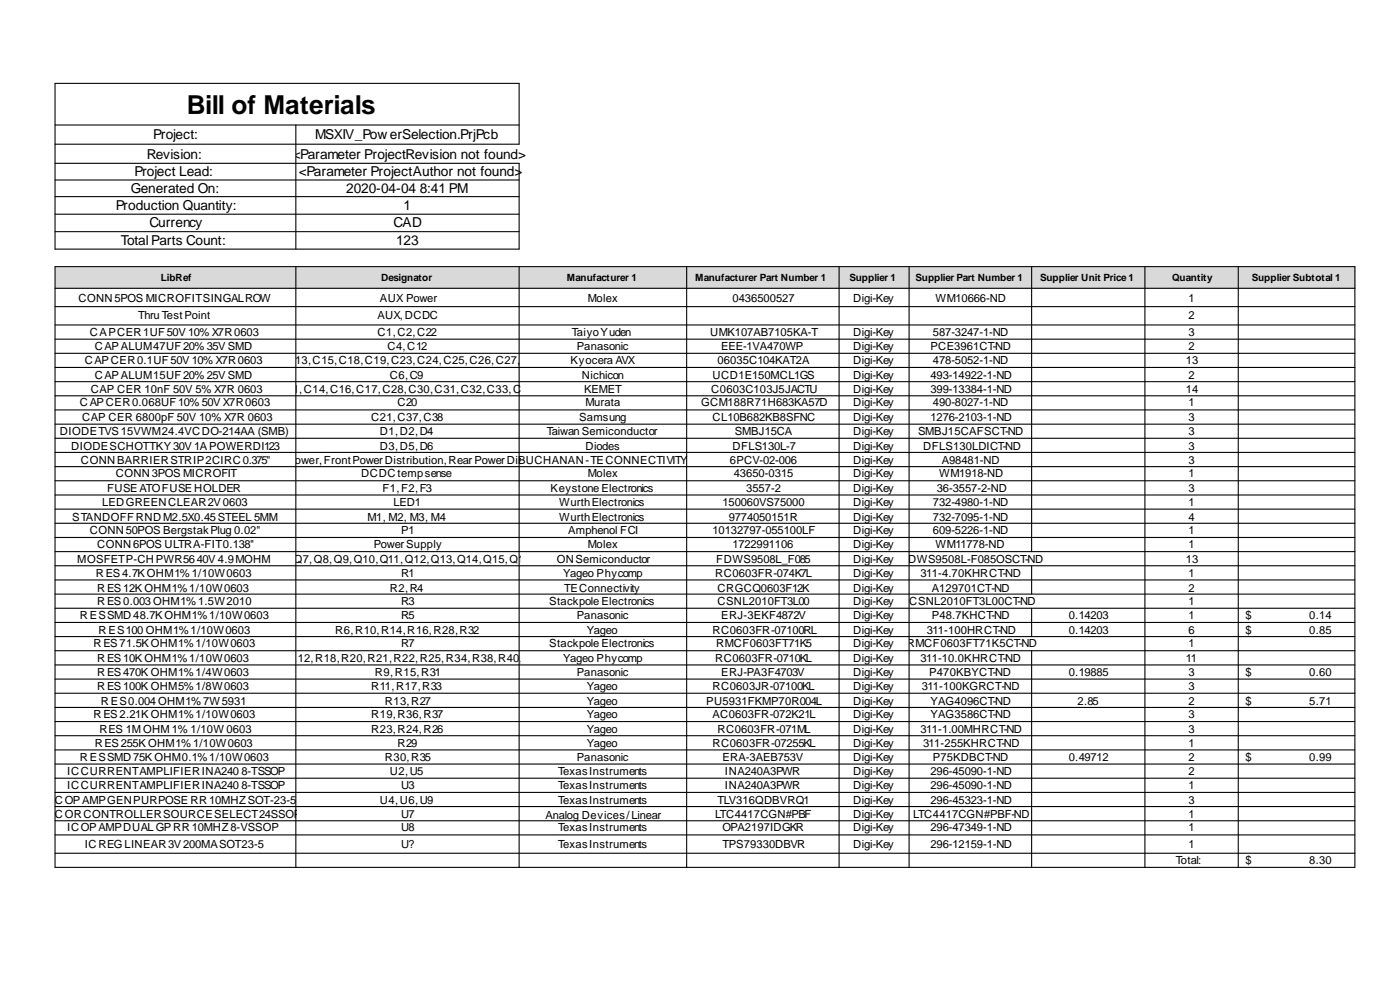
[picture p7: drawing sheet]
<svg xmlns="http://www.w3.org/2000/svg" width="201mm" height="142mm" viewBox="0 0 201 142" stroke-linecap="round" stroke-linejoin="round" font-family="sans-serif">
<defs><g id="words">
<text font-size="3.7" x="26.8" y="16.4">Bill of Materials</text>
<g font-size="2">
<text x="21.1" y="22.8">Revision:</text>
<text x="22" y="20">Project:</text>
<text x="42" y="22.8">&lt;Parameter ProjectRevision not found&gt;</text>
<text x="45.3" y="20">MSXIV_Pow erSelection.PrjPcb</text>
<text x="18.8" y="27.6">Generated On:</text>
<text x="19.3" y="25.3">Project Lead:</text>
<text x="42.9" y="25.3">&lt;Parameter ProjectAuthor not found&gt;</text>
<text x="49.7" y="27.6">2020-04-04</text>
<text x="60.3" y="27.6">8:41 PM</text>
<text x="16.6" y="30.1">Production Quantity:</text>
<text x="17.4" y="35.1">Total Parts Count:</text>
<text x="21.5" y="32.6">Currency</text>
<text x="56.5" y="32.6">CAD</text>
<text x="56.9" y="35.1">123</text>
<text x="58" y="30.1">1</text>
</g>
<g font-size="1.6">
<text x="11.3" y="43.3">CONN5POS MICROFITSINGALROW</text>
<text x="19.9" y="45.8">Thru TestPoint</text>
<text x="54.2" y="45.8">AUX,DCDC</text>
<text x="54.6" y="43.3">AUX Power</text>
<text x="84.4" y="43.3">Molex</text>
<text x="105.2" y="43.3">0436500527</text>
<text x="122.6" y="43.3">Digi-Key</text>
<text x="134.4" y="43.3">WM10666-ND</text>
<text x="170.7" y="43.3">1</text>
<text x="170.7" y="45.8">2</text>
<text x="12.2" y="52.3">CAPCER0.1UF50V 10% X7R0603</text>
<text x="12.9" y="48.2">CAPCER1UF50V 10% X7R0603</text>
<text x="13.6" y="50.3">CAPALUM47UF20% 35V SMD</text>
<text x="35.4" y="52.3">C5,C8,C13,C15,C18,C19,C23,C24,C25,C26,C27,</text>
<text x="54.2" y="48.2">C1,C2,C22</text>
<text x="55.6" y="50.3">C4,C12</text>
<text x="74.9" y="52.3">C29,C34 Kyocera AVX</text>
<text x="82.1" y="48.2">TaiyoYuden</text>
<text x="82.8" y="50.3">Panasonic</text>
<text x="102" y="48.2">UMK107AB7105KA-T</text>
<text x="103.1" y="52.3">06035C104KAT2A</text>
<text x="103.6" y="50.3">EEE-1VA470WP</text>
<text x="122.6" y="48.2">Digi-Key</text>
<text x="122.6" y="50.3">Digi-Key</text>
<text x="122.6" y="52.3">Digi-Key</text>
<text x="133.6" y="50.3">PCE3961CT-ND</text>
<text x="134" y="48.2">587-3247-1-ND</text>
<text x="134" y="52.3">478-5052-1-ND</text>
<text x="170.3" y="52.3">13</text>
<text x="170.7" y="48.2">3</text>
<text x="170.7" y="50.3">2</text>
<text x="11.5" y="58.3">CAPCER0.068UF10% 50V X7R0603</text>
<text x="13.1" y="56.4">CAP CER 10nF 50V 5% X7RC0603</text>
<text x="13.6" y="54.4">CAPALUM15UF20% 25V SMD</text>
<text x="34.7" y="56.4">7,C10,C11,C14,C16,C17,C28,C30,C31,C32,C33,C</text>
<text x="56" y="54.4">C6,C9</text>
<text x="57.1" y="58.3">C20</text>
<text x="74.9" y="56.4">35,C36,C? KEMET</text>
<text x="83.6" y="54.4">Nichicon</text>
<text x="84.1" y="58.3">Murata</text>
<text x="100.7" y="58.3">GCM188R71H683KA57D</text>
<text x="102.2" y="56.4">C0603C103J5JACTU</text>
<text x="102.3" y="54.4">UCD1E150MCL1GS</text>
<text x="122.6" y="54.4">Digi-Key</text>
<text x="122.6" y="56.4">Digi-Key</text>
<text x="122.6" y="58.3">Digi-Key</text>
<text x="133.6" y="54.4">493-14922-1-ND</text>
<text x="133.6" y="56.4">399-13384-1-ND</text>
<text x="134" y="58.3">490-8027-1-ND</text>
<text x="170.3" y="56.4">14</text>
<text x="170.7" y="54.4">2</text>
<text x="170.7" y="58.3">1</text>
<text x="8.6" y="62.4">DIODETVS15VWM24.4VCDO-214AA (SMB)</text>
<text x="10.2" y="64.6">DIODESCHOTTKY30V 1APOWERDI123</text>
<text x="11.8" y="60.5">CAP CER 6800pF 50V 10% X7R 0603</text>
<text x="53.3" y="60.5">C21,C37,C38</text>
<text x="54.6" y="62.4">D1,D2,D4</text>
<text x="54.6" y="64.6">D3,D5,D6</text>
<text x="78.5" y="62.4">TaiwanSemiconductor</text>
<text x="83.2" y="60.5">Samsung</text>
<text x="84.1" y="64.6">Diodes</text>
<text x="102.3" y="60.5">CL10B682KB8SFNC</text>
<text x="105.2" y="64.6">DFLS130L-7</text>
<text x="105.6" y="62.4">SMBJ15CA</text>
<text x="122.6" y="60.5">Digi-Key</text>
<text x="122.6" y="62.4">Digi-Key</text>
<text x="122.6" y="64.6">Digi-Key</text>
<text x="131.9" y="62.4">SMBJ15CAFSCT-ND</text>
<text x="132.6" y="64.6">DFLS130LDICT-ND</text>
<text x="133.6" y="60.5">1276-2103-1-ND</text>
<text x="170.7" y="60.5">3</text>
<text x="170.7" y="62.4">3</text>
<text x="170.7" y="64.6">3</text>
<text x="11.6" y="66.5">CONNBARRIERSTRIP2CIRC0.375&quot;</text>
<text x="15.4" y="70.6">FUSEATOFUSEHOLDER</text>
<text x="16.6" y="68.5">CONN3POS MICROFIT</text>
<text x="36.1" y="66.5">DCDCPower,FrontPowerDistribution,Rear PowerDistributiANAN-TECONNECTIVITY</text>
<text x="51.9" y="68.5">DCDCtempsense</text>
<text x="54.9" y="70.6">F1,F2,F3</text>
<text x="74.4" y="66.5">BUCHon</text>
<text x="79.1" y="70.6">Keystone Electronics</text>
<text x="84.4" y="68.5">Molex</text>
<text x="104.8" y="66.5">6PCV-02-006</text>
<text x="105.4" y="68.5">43650-0315</text>
<text x="107.2" y="70.6">3557-2</text>
<text x="122.6" y="66.5">Digi-Key</text>
<text x="122.6" y="68.5">Digi-Key</text>
<text x="122.6" y="70.6">Digi-Key</text>
<text x="134.5" y="70.6">36-3557-2-ND</text>
<text x="134.9" y="68.5">WM1918-ND</text>
<text x="135.3" y="66.5">A98481-ND</text>
<text x="170.7" y="66.5">3</text>
<text x="170.7" y="68.5">1</text>
<text x="170.7" y="70.6">3</text>
<text x="10.4" y="74.7">STANDOFFRNDM2.5X0.45STEEL 5MM</text>
<text x="12.9" y="76.7">CONN50POS BergstakPlug 0.02&quot;</text>
<text x="14.7" y="72.6">LEDGREENCLEAR2V0603</text>
<text x="52.8" y="74.7">M1, M2, M3, M4</text>
<text x="56.5" y="72.6">LED1</text>
<text x="57.6" y="76.7">P1</text>
<text x="80.3" y="72.6">WurthElectronics</text>
<text x="80.3" y="74.7">WurthElectronics</text>
<text x="81.6" y="76.7">Amphenol FCI</text>
<text x="102.3" y="76.7">10132797-055100LF</text>
<text x="103.8" y="72.6">150060VS75000</text>
<text x="104.7" y="74.7">9774050151R</text>
<text x="122.6" y="72.6">Digi-Key</text>
<text x="122.6" y="74.7">Digi-Key</text>
<text x="122.6" y="76.7">Digi-Key</text>
<text x="134" y="72.6">732-4980-1-ND</text>
<text x="134" y="74.7">732-7095-1-ND</text>
<text x="134" y="76.7">609-5226-1-ND</text>
<text x="170.7" y="72.6">1</text>
<text x="170.7" y="74.7">4</text>
<text x="170.7" y="76.7">1</text>
<text x="11.1" y="80.8">MOSFETP-CHPWR5640V 4.9MOH5,Q6,Q7,Q8,Q9,Q10,Q11,Q12,Q13,Q14,Q15,Q16,Q19ONSemiconductor</text>
<text x="13.8" y="82.8">RES4.7KOHM1%1/10W0603</text>
<text x="14" y="78.7">CONN6POS ULTRA-FIT0.138&quot;</text>
<text x="36" y="80.8">Q M</text>
<text x="53.7" y="78.7">PowerSupply</text>
<text x="57.6" y="82.8">R1</text>
<text x="80.9" y="82.8">Yageo Phycomp</text>
<text x="84.4" y="78.7">Molex</text>
<text x="102.7" y="82.8">RC0603FR-074K7L</text>
<text x="102.9" y="80.8">FDWS9508L_F085</text>
<text x="105.2" y="78.7">1722991106</text>
<text x="122.6" y="78.7">Digi-Key</text>
<text x="122.6" y="80.8">Digi-Key FDWS9508L-F085OSCT-ND</text>
<text x="122.6" y="82.8">Digi-Key</text>
<text x="132.2" y="82.8">311-4.70KHRCT-ND</text>
<text x="134.4" y="78.7">WM11778-ND</text>
<text x="170.3" y="80.8">13</text>
<text x="170.7" y="78.7">1</text>
<text x="170.7" y="82.8">1</text>
<text x="11.5" y="88.8">RESSMD48.7KOHM1%1/10W0603</text>
<text x="14" y="84.9">RES12K OHM1%1/10W0603</text>
<text x="14" y="86.9">RES0.003 OHM1%1.5W2010</text>
<text x="56" y="84.9">R2,R4</text>
<text x="57.6" y="86.9">R3</text>
<text x="57.6" y="88.8">R5</text>
<text x="78.9" y="86.9">Stackpole Electronics</text>
<text x="81" y="84.9">TEConnectivity</text>
<text x="82.8" y="88.8">Panasonic</text>
<text x="103.1" y="84.9">CRGCQ0603F12K</text>
<text x="103.1" y="86.9">CSNL2010FT3L00</text>
<text x="103.6" y="88.8">ERJ-3EKF4872V</text>
<text x="122.6" y="84.9">Digi-Key</text>
<text x="122.6" y="86.9">Digi-Key</text>
<text x="122.6" y="88.8">Digi-Key</text>
<text x="130.6" y="86.9">CSNL2010FT3L00CT-ND</text>
<text x="133.8" y="84.9">A129701CT-ND</text>
<text x="133.8" y="88.8">P48.7KHCT-ND</text>
<text x="153.5" y="88.8">0.14203</text>
<text x="170.7" y="84.9">2</text>
<text x="170.7" y="86.9">1</text>
<text x="170.7" y="88.8">1</text>
<text x="178.9" y="88.8">$</text>
<text x="188" y="88.8">0.14</text>
<text x="13.4" y="92.9">RES71.5KOHM1%1/10W0603</text>
<text x="14" y="95.1">RES10K OHM1%1/10W0603</text>
<text x="14.1" y="91">RES100 OHM1%1/10W0603</text>
<text x="38.6" y="95.1">R8,R</text>
<text x="42.8" y="95.1">12,R18,R20,R21,R22,R25,R34,R38,R40,R42</text>
<text x="48.1" y="91">R6,R10,R14,R16,R28,R32</text>
<text x="57.6" y="92.9">R7</text>
<text x="78.9" y="92.9">Stackpole Electronics</text>
<text x="80.9" y="95.1">Yageo Phycomp</text>
<text x="84.3" y="91">Yageo</text>
<text x="102.3" y="91">RC0603FR-07100RL</text>
<text x="102.7" y="95.1">RC0603FR-0710KL</text>
<text x="102.9" y="92.9">RMCF0603FT71K5</text>
<text x="122.6" y="91">Digi-Key</text>
<text x="122.6" y="92.9">Digi-Key</text>
<text x="122.6" y="95.1">Digi-Key</text>
<text x="130.2" y="92.9">RMCF0603FT71K5CT-ND</text>
<text x="132.2" y="95.1">311-10.0KHRCT-ND</text>
<text x="133.1" y="91">311-100HRCT-ND</text>
<text x="153.5" y="91">0.14203</text>
<text x="170.3" y="95.1">11</text>
<text x="170.7" y="91">6</text>
<text x="170.7" y="92.9">1</text>
<text x="178.9" y="91">$</text>
<text x="188" y="91">0.85</text>
<text x="14" y="97">RES470K OHM1%1/4W0603</text>
<text x="14" y="99">RES100K OHM5%1/8W0603</text>
<text x="14.5" y="101.1">RES0.004 OHM1%7W5931</text>
<text x="53.3" y="99">R11,R17,R33</text>
<text x="53.9" y="97">R9,R15,R31</text>
<text x="55.3" y="101.1">R13,R27</text>
<text x="82.8" y="97">Panasonic</text>
<text x="84.3" y="99">Yageo</text>
<text x="84.3" y="101.1">Yageo</text>
<text x="101.4" y="101.1">PU5931FKMP70R004L</text>
<text x="102.3" y="99">RC0603JR-07100KL</text>
<text x="103.6" y="97">ERJ-PA3F4703V</text>
<text x="122.6" y="97">Digi-Key</text>
<text x="122.6" y="99">Digi-Key</text>
<text x="122.6" y="101.1">Digi-Key</text>
<text x="132.4" y="99">311-100KGRCT-ND</text>
<text x="133.5" y="97">P470KBYCT-ND</text>
<text x="133.6" y="101.1">YAG4096CT-ND</text>
<text x="153.5" y="97">0.19885</text>
<text x="154.8" y="101.1">2.85</text>
<text x="170.7" y="97">3</text>
<text x="170.7" y="99">3</text>
<text x="170.7" y="101.1">2</text>
<text x="178.9" y="97">$</text>
<text x="178.9" y="101.1">$</text>
<text x="188" y="97">0.60</text>
<text x="188" y="101.1">5.71</text>
<text x="13.4" y="103.1">RES2.21K OHM1%1/10W0603</text>
<text x="13.6" y="107.2">RES255K OHM1%1/10W0603</text>
<text x="14.3" y="105.2">RES 1M OHM1% 1/10W 0603</text>
<text x="53.3" y="103.1">R19,R36,R37</text>
<text x="53.3" y="105.2">R23,R24,R26</text>
<text x="57.1" y="107.2">R29</text>
<text x="84.3" y="103.1">Yageo</text>
<text x="84.3" y="105.2">Yageo</text>
<text x="84.3" y="107.2">Yageo</text>
<text x="102.3" y="103.1">AC0603FR-072K21L</text>
<text x="102.3" y="107.2">RC0603FR-07255KL</text>
<text x="103.1" y="105.2">RC0603FR-071ML</text>
<text x="122.6" y="103.1">Digi-Key</text>
<text x="122.6" y="105.2">Digi-Key</text>
<text x="122.6" y="107.2">Digi-Key</text>
<text x="132.2" y="105.2">311-1.00MHRCT-ND</text>
<text x="132.6" y="107.2">311-255KHRCT-ND</text>
<text x="133.6" y="103.1">YAG3586CT-ND</text>
<text x="170.7" y="103.1">3</text>
<text x="170.7" y="105.2">3</text>
<text x="170.7" y="107.2">1</text>
<text x="9.7" y="111.3">ICCURRENTAMPLIFIERINA240 8-TSSOP</text>
<text x="9.7" y="113.3">ICCURRENTAMPLIFIERINA240 8-TSSOP</text>
<text x="11.5" y="109.2">RESSMD75K OHM0.1%1/10W0603</text>
<text x="55.3" y="109.2">R30,R35</text>
<text x="56" y="111.3">U2,U5</text>
<text x="57.6" y="113.3">U3</text>
<text x="80.2" y="111.3">TexasInstruments</text>
<text x="80.2" y="113.3">TexasInstruments</text>
<text x="82.8" y="109.2">Panasonic</text>
<text x="103.8" y="109.2">ERA-3AEB753V</text>
<text x="104.1" y="111.3">INA240A3PWR</text>
<text x="104.1" y="113.3">INA240A3PWR</text>
<text x="122.6" y="109.2">Digi-Key</text>
<text x="122.6" y="111.3">Digi-Key</text>
<text x="122.6" y="113.3">Digi-Key</text>
<text x="133.6" y="111.3">296-45090-1-ND</text>
<text x="133.6" y="113.3">296-45090-1-ND</text>
<text x="134" y="109.2">P75KDBCT-ND</text>
<text x="153.5" y="109.2">0.49712</text>
<text x="170.7" y="109.2">2</text>
<text x="170.7" y="111.3">2</text>
<text x="170.7" y="113.3">1</text>
<text x="178.9" y="109.2">$</text>
<text x="188" y="109.2">0.99</text>
<text x="7.3" y="115.4">ICOPAMPGENPURPOSE RR10MHZSOT-23-5</text>
<text x="7.3" y="117.4">ICORCONTROLLERSOURCESELECT24SSOP</text>
<text x="9.7" y="119.3">ICOPAMPDUALGPRR10MHZ8-VSSOP</text>
<text x="54.6" y="115.4">U4,U6,U9</text>
<text x="57.6" y="117.4">U7</text>
<text x="57.6" y="119.3">U8</text>
<text x="78.4" y="117.6">Analog Devices/Linear</text>
<text x="80.2" y="115.4">TexasInstruments</text>
<text x="80.2" y="119.3">TexTechnology</text>
<text x="82.7" y="119.3">asInstruments</text>
<text x="102.7" y="117.4">LTC4417CGN#PBF</text>
<text x="103.1" y="115.4">TLV316QDBVRQ1</text>
<text x="103.8" y="119.3">OPA2197IDGKR</text>
<text x="122.6" y="115.4">Digi-Key</text>
<text x="122.6" y="117.4">Digi-Key</text>
<text x="122.6" y="119.3">Digi-Key</text>
<text x="131.1" y="117.4">LTC4417CGN#PBF-ND</text>
<text x="133.6" y="115.4">296-45323-1-ND</text>
<text x="133.6" y="119.3">296-47349-1-ND</text>
<text x="170.7" y="115.4">3</text>
<text x="170.7" y="117.4">1</text>
<text x="170.7" y="119.3">1</text>
<text x="12.2" y="121.7">ICREGLINEAR3V200MASOT23-5</text>
<text x="57.6" y="121.7">U?</text>
<text x="80.2" y="121.7">TexasInstruments</text>
<text x="103.8" y="121.7">TPS79330DBVR</text>
<text x="122.6" y="121.7">Digi-Key</text>
<text x="133.6" y="121.7">296-12159-1-ND</text>
<text x="168.9" y="124">Total:</text>
<text x="170.7" y="121.7">1</text>
<text x="178.9" y="124">$</text>
<text x="188" y="124">8.30</text>
</g>
<g font-size="1.4">
<text x="23.1" y="40.3">LibRef</text>
<text x="54.7" y="40.3">Designator</text>
<text x="81.4" y="40.3">Manufacturer 1</text>
<text x="99.8" y="40.3">Manufacturer Part Number 1</text>
<text x="122" y="40.3">Supplier 1</text>
<text x="131.5" y="40.3">Supplier Part Number 1</text>
<text x="149.4" y="40.3">Supplier Unit Price 1</text>
<text x="168.4" y="40.3">Quantity</text>
<text x="179.8" y="40.3">Supplier Subtotal 1</text>
</g>
</g></defs>
<path d="M7.9 38.3h186.7v3.1h-186.7z" fill-rule="evenodd" fill="#d9d9d9"/>
<g fill="none" stroke="#000" stroke-width=".16">
<path d="M7.9 17.9h66.7M42.5 17.9v17.9M7.9 20.7h66.7v-8.7h-66.7v23.8h66.7v-12.4h-66.7M7.9 25.8h66.7M7.9 28.2h66.7M7.9 30.7h66.7M7.9 33.3h66.7M7.9 38.3h186.7v86.2h-186.7zM42.5 38.3v86.2M74.6 38.3v86.2M98.6 38.3v86.2M120.5 38.3v86.2"/>
<path d="M130.6 38.3v86.2M148.2 38.3v40.9M164.4 38.3v86.2M177.9 38.3v86.2M7.9 41.4h186.7M7.9 44h186.7M7.9 46.6h186.7M7.9 48.7h186.7M7.9 50.7h186.7M7.9 52.7h186.7M7.9 54.8h186.7M7.9 56.8h186.7"/>
<path d="M7.9 58.8h186.7M7.9 60.9h186.7M7.9 62.9h186.7M7.9 64.9h186.7M7.9 67h186.7M7.9 69h186.7M7.9 71.1h186.7M7.9 73.1h186.7M7.9 75.1h186.7M7.9 77.1h186.7M7.9 79.2h186.7M7.9 81.2h186.7"/>
<path d="M7.9 83.2h186.7M7.9 85.3h186.7M7.9 87.3h186.7M7.9 89.3h186.7M7.9 91.4h186.7M7.9 93.4h186.7M7.9 95.4h186.7M7.9 97.5h186.7M7.9 99.5h186.7M148.2 81.2v4.1M148.2 87.3v4.1M148.2 93.4v31.1"/>
<path d="M7.9 101.5h186.7M7.9 103.6h186.7M7.9 105.6h186.7M7.9 107.6h186.7M7.9 109.7h186.7M7.9 111.7h186.7M7.9 113.7h186.7M7.9 115.8h186.7M7.9 117.8h186.7M7.9 119.8h186.7M7.9 122.5h186.7"/>
</g>
<use href="#words"/>
</svg>
